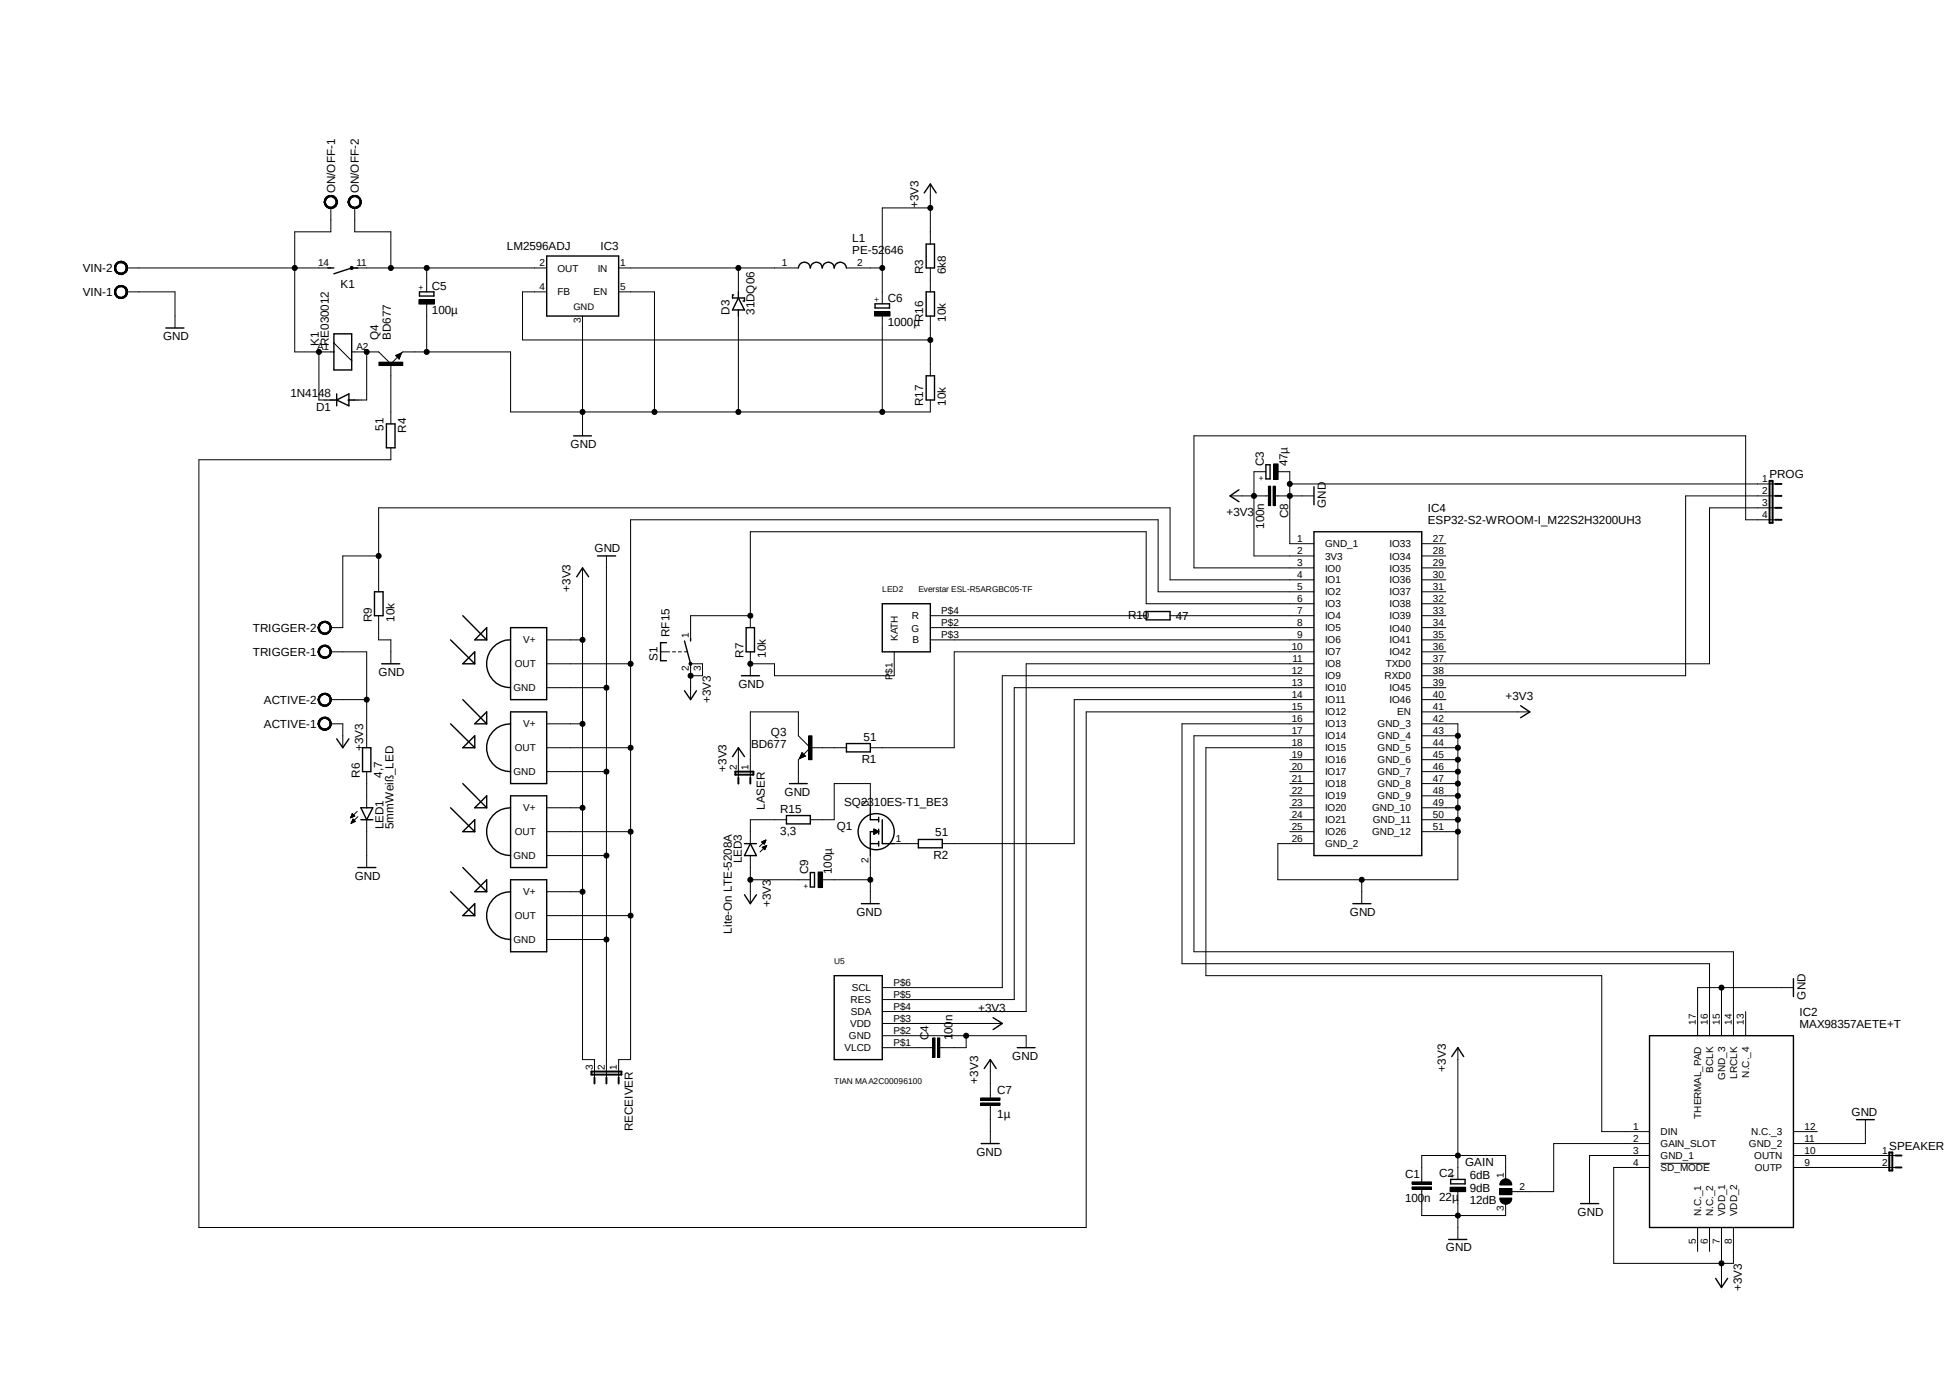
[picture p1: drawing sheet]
<svg xmlns="http://www.w3.org/2000/svg" width="297mm" height="210mm" viewBox="0 0 297 210" stroke-linecap="round" stroke-linejoin="round" font-family="sans-serif">
<defs><g id="words">
<g font-size="1.8">
<text x="51.1" y="29.5" transform="rotate(-90 51.1 29.5)">ON/OFF-1</text>
<text x="54.7" y="29.5" transform="rotate(-90 54.7 29.5)">ON/OFF-2</text>
<text x="140" y="31.7" transform="rotate(-90 140 31.7)">+3V3</text>
<text x="12.6" y="41.4">VIN-2</text>
<text x="77.3" y="38.1">LM2596ADJ</text>
<text x="91.5" y="38.1">IC3</text>
<text x="129.9" y="38.7">PE-52646</text>
<text x="129.9" y="36.9">L1</text>
<text x="140.7" y="41.7" transform="rotate(-90 140.7 41.7)">R3</text>
<text x="144.1" y="41.7" transform="rotate(-90 144.1 41.7)">6k8</text>
<text x="12.6" y="45.1">VIN-1</text>
<text x="51.9" y="43.9">K1</text>
<text x="65.8" y="47.8">100µ</text>
<text x="65.8" y="44.1">C5</text>
<text x="111.2" y="47.9" transform="rotate(-90 111.2 47.9)">D3</text>
<text x="115" y="47.9" transform="rotate(-90 115 47.9)">31DQ06</text>
<text x="135.3" y="45.9">C6</text>
<text x="24.8" y="51.8">GND</text>
<text x="48.6" y="52.7" transform="rotate(-90 48.6 52.7)">K1</text>
<text x="50.1" y="52.7" transform="rotate(-90 50.1 52.7)">RE030012</text>
<text x="57.7" y="51.8" transform="rotate(-90 57.7 51.8)">Q4</text>
<text x="59.6" y="51.8" transform="rotate(-90 59.6 51.8)">BD677</text>
<text x="135.3" y="49.6">1000µ</text>
<text x="140.7" y="49" transform="rotate(-90 140.7 49)">R16</text>
<text x="144.1" y="49" transform="rotate(-90 144.1 49)">10k</text>
<text x="44.3" y="60.5">1N4148</text>
<text x="48.2" y="62.5">D1</text>
<text x="58.4" y="65.6" transform="rotate(-90 58.4 65.6)">51</text>
<text x="61.9" y="65.9" transform="rotate(-90 61.9 65.9)">R4</text>
<text x="140.7" y="61.8" transform="rotate(-90 140.7 61.8)">R17</text>
<text x="144.1" y="61.8" transform="rotate(-90 144.1 61.8)">10k</text>
<text x="87" y="68.2">GND</text>
<text x="192.6" y="71" transform="rotate(-90 192.6 71)">C3</text>
<text x="196.2" y="71" transform="rotate(-90 196.2 71)">47µ</text>
<text x="202.1" y="77.3" transform="rotate(-90 202.1 77.3)">GND</text>
<text x="217.6" y="78">IC4</text>
<text x="269.7" y="72.8">PROG</text>
<text x="186.9" y="78.6">+3V3</text>
<text x="192.7" y="80.5" transform="rotate(-90 192.7 80.5)">100n</text>
<text x="196.3" y="78.9" transform="rotate(-90 196.3 78.9)">C8</text>
<text x="217.6" y="79.8">ESP32-S2-WROOM-I_M22S2H3200UH3</text>
<text x="90.6" y="84.1">GND</text>
<text x="56.6" y="94.7" transform="rotate(-90 56.6 94.7)">R9</text>
<text x="60.1" y="94.7" transform="rotate(-90 60.1 94.7)">10k</text>
<text x="87" y="90.1" transform="rotate(-90 87 90.1)">+3V3</text>
<text x="171.9" y="94.3">R10</text>
<text x="179.2" y="94.5">47</text>
<text x="38.5" y="99.9">TRIGGER-1</text>
<text x="38.5" y="96.2">TRIGGER-2</text>
<text x="100.2" y="100.6" transform="rotate(-90 100.2 100.6)">S1</text>
<text x="102" y="97" transform="rotate(-90 102 97)">RF15</text>
<text x="113.3" y="100.2" transform="rotate(-90 113.3 100.2)">R7</text>
<text x="116.7" y="100.2" transform="rotate(-90 116.7 100.2)">10k</text>
<text x="40.2" y="107.2">ACTIVE-2</text>
<text x="57.7" y="102.9">GND</text>
<text x="108.3" y="107.1" transform="rotate(-90 108.3 107.1)">+3V3</text>
<text x="112.5" y="104.7">GND</text>
<text x="229.4" y="106.6">+3V3</text>
<text x="40.2" y="110.9">ACTIVE-1</text>
<text x="114.5" y="113.9">BD677</text>
<text x="117.5" y="112.1">Q3</text>
<text x="131.6" y="112.8">51</text>
<text x="54.8" y="118.5" transform="rotate(-90 54.8 118.5)">R6</text>
<text x="55.3" y="114.4" transform="rotate(-90 55.3 114.4)">+3V3</text>
<text x="58.3" y="118.5" transform="rotate(-90 58.3 118.5)">4,7</text>
<text x="110.7" y="117.5" transform="rotate(-90 110.7 117.5)">+3V3</text>
<text x="131.3" y="116.2">R1</text>
<text x="116.5" y="123.3" transform="rotate(-90 116.5 123.3)">LASER</text>
<text x="118.9" y="123.7">R15</text>
<text x="119.5" y="121.2">GND</text>
<text x="128.7" y="122.7">SQ2310ES-T1_BE3</text>
<text x="58.5" y="126.3" transform="rotate(-90 58.5 126.3)">LED1</text>
<text x="60" y="126.3" transform="rotate(-90 60 126.3)">5mmWeiß_LED</text>
<text x="113.1" y="131.4" transform="rotate(-90 113.1 131.4)">LED3</text>
<text x="118.9" y="127.2">3,3</text>
<text x="127.5" y="126.4">Q1</text>
<text x="142.2" y="130.9">R2</text>
<text x="142.5" y="127.4">51</text>
<text x="54.1" y="134">GND</text>
<text x="123.1" y="133.1" transform="rotate(-90 123.1 133.1)">C9</text>
<text x="126.8" y="133.1" transform="rotate(-90 126.8 133.1)">100µ</text>
<text x="111.5" y="142.2" transform="rotate(-90 111.5 142.2)">Lite-On LTE-5208A</text>
<text x="117.5" y="138.2" transform="rotate(-90 117.5 138.2)">+3V3</text>
<text x="130.5" y="139.4">GND</text>
<text x="205.7" y="139.4">GND</text>
<text x="149.1" y="154.1">+3V3</text>
<text x="274.2" y="154.7">IC2</text>
<text x="275.1" y="152.2" transform="rotate(-90 275.1 152.2)">GND</text>
<text x="141.5" y="158.5" transform="rotate(-90 141.5 158.5)">C4</text>
<text x="145.2" y="158.5" transform="rotate(-90 145.2 158.5)">100n</text>
<text x="154.3" y="161.4">GND</text>
<text x="274.2" y="156.5">MAX98357AETE+T</text>
<text x="149.1" y="165" transform="rotate(-90 149.1 165)">+3V3</text>
<text x="152" y="166.6">C7</text>
<text x="220.3" y="163.2" transform="rotate(-90 220.3 163.2)">+3V3</text>
<text x="96.4" y="172.3" transform="rotate(-90 96.4 172.3)">RECEIVER</text>
<text x="152" y="170.2">1µ</text>
<text x="282.2" y="170">GND</text>
<text x="148.8" y="176">GND</text>
<text x="214.1" y="179.4">C1</text>
<text x="219.3" y="179.3">C2</text>
<text x="223.3" y="177.5">GAIN</text>
<text x="224" y="179.6">6dB</text>
<text x="287.9" y="175.1">SPEAKER</text>
<text x="214.1" y="183">100n</text>
<text x="219.3" y="183">22µ</text>
<text x="224" y="183.3">12dB</text>
<text x="224" y="181.5">9dB</text>
<text x="240.4" y="185.1">GND</text>
<text x="220.3" y="190.6">GND</text>
<text x="265.4" y="196.6" transform="rotate(-90 265.4 196.6)">+3V3</text>
</g>
<g font-size="1.5">
<text x="48.5" y="40.6">14</text>
<text x="54.3" y="40.6">11</text>
<text x="82.2" y="40.6">2</text>
<text x="85" y="41.4">OUT</text>
<text x="91.1" y="41.4">IN</text>
<text x="94.5" y="40.6">1</text>
<text x="119.1" y="40.6">1</text>
<text x="130.6" y="40.6">2</text>
<text x="82.2" y="44.2">4</text>
<text x="85" y="45">FB</text>
<text x="90.5" y="45">EN</text>
<text x="94.5" y="44.2">5</text>
<text x="48.3" y="53.3">A1</text>
<text x="54.3" y="53.3">A2</text>
<text x="88.5" y="49.2" transform="rotate(-90 88.5 49.2)">3</text>
<text x="268.6" y="73.4">1</text>
<text x="268.6" y="75.3">2</text>
<text x="268.6" y="77.1">3</text>
<text x="197.7" y="82.5">1</text>
<text x="201.9" y="83.4">GND_1</text>
<text x="211.8" y="83.4">IO33</text>
<text x="218.4" y="82.5">27</text>
<text x="268.6" y="78.9">4</text>
<text x="197.7" y="84.4">2</text>
<text x="197.7" y="86.2">3</text>
<text x="197.7" y="88.1">4</text>
<text x="197.7" y="89.9">5</text>
<text x="201.9" y="85.2">3V3</text>
<text x="201.9" y="87">IO0</text>
<text x="201.9" y="88.9">IO1</text>
<text x="211.8" y="85.2">IO34</text>
<text x="211.8" y="87">IO35</text>
<text x="211.8" y="88.9">IO36</text>
<text x="218.4" y="84.4">28</text>
<text x="218.4" y="86.2">29</text>
<text x="218.4" y="88.1">30</text>
<text x="218.4" y="89.9">31</text>
<text x="139" y="94.3">R</text>
<text x="143.4" y="93.5">P$4</text>
<text x="143.4" y="95.3">P$2</text>
<text x="197.7" y="91.7">6</text>
<text x="197.7" y="93.5">7</text>
<text x="197.7" y="95.3">8</text>
<text x="201.9" y="90.7">IO2</text>
<text x="201.9" y="92.5">IO3</text>
<text x="201.9" y="94.3">IO4</text>
<text x="211.8" y="90.7">IO37</text>
<text x="211.8" y="92.5">IO38</text>
<text x="211.8" y="94.3">IO39</text>
<text x="218.4" y="91.7">32</text>
<text x="218.4" y="93.5">33</text>
<text x="218.4" y="95.3">34</text>
<text x="78.4" y="101.6">OUT</text>
<text x="79.7" y="98">V+</text>
<text x="105" y="97.2" transform="rotate(-90 105 97.2)">1</text>
<text x="136.8" y="97.6" transform="rotate(-90 136.8 97.6)">KATH</text>
<text x="138.9" y="96.2">G</text>
<text x="139.1" y="98">B</text>
<text x="143.4" y="97.2">P$3</text>
<text x="196.8" y="99">10</text>
<text x="197" y="100.8">11</text>
<text x="197.7" y="97.2">9</text>
<text x="201.9" y="96.1">IO5</text>
<text x="201.9" y="98">IO6</text>
<text x="201.9" y="99.8">IO7</text>
<text x="201.9" y="101.6">IO8</text>
<text x="211.2" y="101.6">TXD0</text>
<text x="211.8" y="96.2">IO40</text>
<text x="211.8" y="98">IO41</text>
<text x="211.8" y="99.8">IO42</text>
<text x="218.4" y="97.2">35</text>
<text x="218.4" y="99">36</text>
<text x="218.4" y="100.8">37</text>
<text x="78.2" y="105.3">GND</text>
<text x="105" y="102.2" transform="rotate(-90 105 102.2)">2</text>
<text x="106.8" y="102.2" transform="rotate(-90 106.8 102.2)">3</text>
<text x="136" y="103.6" transform="rotate(-90 136 103.6)">P$1</text>
<text x="196.8" y="102.7">12</text>
<text x="196.8" y="104.5">13</text>
<text x="196.8" y="106.3">14</text>
<text x="201.9" y="103.5">IO9</text>
<text x="201.9" y="105.3">IO10</text>
<text x="201.9" y="107.1">IO11</text>
<text x="211" y="103.5">RXD0</text>
<text x="211.8" y="105.3">IO45</text>
<text x="211.8" y="107.1">IO46</text>
<text x="218.4" y="102.7">38</text>
<text x="218.4" y="104.5">39</text>
<text x="218.4" y="106.3">40</text>
<text x="79.7" y="110.8">V+</text>
<text x="196.8" y="108.1">15</text>
<text x="196.8" y="110">16</text>
<text x="196.8" y="111.8">17</text>
<text x="196.8" y="113.6">18</text>
<text x="201.9" y="108.9">IO12</text>
<text x="201.9" y="110.8">IO13</text>
<text x="201.9" y="112.6">IO14</text>
<text x="209.9" y="110.8">GND_3</text>
<text x="209.9" y="112.6">GND_4</text>
<text x="212.9" y="109">EN</text>
<text x="218.4" y="108.1">41</text>
<text x="218.4" y="110">42</text>
<text x="218.4" y="111.8">43</text>
<text x="218.4" y="113.6">44</text>
<text x="78.2" y="118.1">GND</text>
<text x="78.4" y="114.4">OUT</text>
<text x="112.3" y="117.3" transform="rotate(-90 112.3 117.3)">2</text>
<text x="114.1" y="117.3" transform="rotate(-90 114.1 117.3)">1</text>
<text x="196.8" y="115.4">19</text>
<text x="196.8" y="117.3">20</text>
<text x="196.8" y="119.1">21</text>
<text x="201.9" y="114.4">IO15</text>
<text x="201.9" y="116.2">IO16</text>
<text x="201.9" y="118.1">IO17</text>
<text x="201.9" y="119.9">IO18</text>
<text x="209.9" y="114.4">GND_5</text>
<text x="209.9" y="116.2">GND_6</text>
<text x="209.9" y="118.1">GND_7</text>
<text x="209.9" y="119.9">GND_8</text>
<text x="218.4" y="115.4">45</text>
<text x="218.4" y="117.3">46</text>
<text x="218.4" y="119.1">47</text>
<text x="79.7" y="123.6">V+</text>
<text x="132.4" y="122.8" transform="rotate(-90 132.4 122.8)">3</text>
<text x="196.8" y="120.9">22</text>
<text x="196.8" y="122.8">23</text>
<text x="196.8" y="124.6">24</text>
<text x="201.9" y="121.8">IO19</text>
<text x="201.9" y="123.6">IO20</text>
<text x="201.9" y="125.4">IO21</text>
<text x="209.1" y="123.6">GND_10</text>
<text x="209.2" y="125.4">GND_11</text>
<text x="209.9" y="121.8">GND_9</text>
<text x="218.4" y="120.9">48</text>
<text x="218.4" y="122.8">49</text>
<text x="218.4" y="124.6">50</text>
<text x="78.2" y="130.9">GND</text>
<text x="78.4" y="127.2">OUT</text>
<text x="132.4" y="131.4" transform="rotate(-90 132.4 131.4)">2</text>
<text x="136.5" y="128.2">1</text>
<text x="196.8" y="126.4">25</text>
<text x="196.8" y="128.2">26</text>
<text x="201.9" y="127.2">IO26</text>
<text x="201.9" y="129">GND_2</text>
<text x="209.1" y="127.2">GND_12</text>
<text x="218.4" y="126.4">51</text>
<text x="79.7" y="136.4">V+</text>
<text x="78.2" y="143.6">GND</text>
<text x="78.4" y="140">OUT</text>
<text x="129.6" y="152.8">RES</text>
<text x="129.7" y="154.6">SDA</text>
<text x="129.8" y="151">SCL</text>
<text x="136.1" y="155.6">P$3</text>
<text x="136.1" y="153.8">P$4</text>
<text x="136.1" y="152">P$5</text>
<text x="136.1" y="150.2">P$6</text>
<text x="128.7" y="160.1">VLCD</text>
<text x="129.4" y="158.3">GND</text>
<text x="129.5" y="156.5">VDD</text>
<text x="136.1" y="159.3">P$1</text>
<text x="136.1" y="157.5">P$2</text>
<text x="258.4" y="156" transform="rotate(-90 258.4 156)">17</text>
<text x="260.3" y="156" transform="rotate(-90 260.3 156)">16</text>
<text x="262.1" y="156" transform="rotate(-90 262.1 156)">15</text>
<text x="263.9" y="156" transform="rotate(-90 263.9 156)">14</text>
<text x="265.8" y="156" transform="rotate(-90 265.8 156)">13</text>
<text x="90.3" y="162.9" transform="rotate(-90 90.3 162.9)">3</text>
<text x="92.2" y="162.9" transform="rotate(-90 92.2 162.9)">2</text>
<text x="94" y="162.9" transform="rotate(-90 94 162.9)">1</text>
<text x="261.1" y="163.4" transform="rotate(-90 261.1 163.4)">BCLK</text>
<text x="262.9" y="164.5" transform="rotate(-90 262.9 164.5)">GND_3</text>
<text x="264.7" y="164.3" transform="rotate(-90 264.7 164.3)">LRCLK</text>
<text x="266.6" y="164.1" transform="rotate(-90 266.6 164.1)">N.C._4</text>
<text x="248.9" y="172.1">1</text>
<text x="248.9" y="173.9">2</text>
<text x="253.1" y="172.9">DIN</text>
<text x="259.2" y="170.3" transform="rotate(-90 259.2 170.3)">THERMAL_PAD</text>
<text x="266.9" y="172.9">N.C._3</text>
<text x="275" y="172.1">12</text>
<text x="275" y="173.9">11</text>
<text x="229.2" y="179.4" transform="rotate(-90 229.2 179.4)">1</text>
<text x="248.9" y="175.7">3</text>
<text x="248.9" y="177.5">4</text>
<text x="253.1" y="174.7">GAIN_SLOT</text>
<text x="253.1" y="176.5">GND_1</text>
<text x="253.1" y="178.4">SD_MODE</text>
<text x="266.5" y="174.7">GND_2</text>
<text x="267.3" y="176.5">OUTN</text>
<text x="267.4" y="178.4">OUTP</text>
<text x="275" y="175.7">10</text>
<text x="275" y="177.5">9</text>
<text x="286.8" y="175.7">1</text>
<text x="286.8" y="177.5">2</text>
<text x="229.2" y="184.4" transform="rotate(-90 229.2 184.4)">3</text>
<text x="231.6" y="181.2">2</text>
<text x="259.2" y="185.2" transform="rotate(-90 259.2 185.2)">N.C._1</text>
<text x="261.1" y="185.2" transform="rotate(-90 261.1 185.2)">N.C._2</text>
<text x="262.9" y="185.2" transform="rotate(-90 262.9 185.2)">VDD_1</text>
<text x="264.7" y="185.2" transform="rotate(-90 264.7 185.2)">VDD_2</text>
<text x="258.4" y="189.5" transform="rotate(-90 258.4 189.5)">5</text>
<text x="260.3" y="189.5" transform="rotate(-90 260.3 189.5)">6</text>
<text x="262.1" y="189.5" transform="rotate(-90 262.1 189.5)">7</text>
<text x="263.9" y="189.5" transform="rotate(-90 263.9 189.5)">8</text>
</g>
<text font-size="1.4" x="87.4" y="47.2">GND</text>
<g font-size="1.3">
<text x="64.6" y="44.2" transform="rotate(-90 64.6 44.2)">+</text>
<text x="134" y="46" transform="rotate(-90 134 46)">+</text>
<text x="191.9" y="73.2">+</text>
<text x="134.5" y="90.1">LED2</text>
<text x="140" y="90.1">Everstar ESL-R5ARGBC05-TF</text>
<text x="122.4" y="135.3">+</text>
<text x="127.1" y="146.8">U5</text>
<text x="127.1" y="165">TIAN MA A2C00096100</text>
<text x="221.7" y="179.4" transform="rotate(-90 221.7 179.4)">+</text>
</g>
<g font-size=".4">
<text x="49.3" y="61.1">SpiceOrder 2</text>
<text x="52.9" y="61.1">SpiceOrder 1</text>
</g>
</g></defs>
<path d="M12 20.5l285.1 177.3M297.1 20.5l-285.1 177.3" fill="none" stroke="#fff" stroke-width=".15"/>
<g fill="none" stroke="#000" stroke-width=".15">
<path d="M49.7 30a1.01 1.01 0 0 1 1.6 .3 1.01 1.01 0 0 1-.6 1.4 1.01 1.01 0 0 1-1.3-.9h.2a.83 .83 0 0 1 1-.9 .83 .83 0 0 1 .4 1.3 .83 .83 0 0 1-1.3-.1l-.1-.3h-.2l.1-.4zM50.4 31.7v3.6h-5.5v18.3h6M53.4 30a1.01 1.01 0 0 1 1.5 .3 1.01 1.01 0 0 1-.6 1.4 1.01 1.01 0 0 1-1.3-.9h.3a.82 .82 0 0 1 1.1-.7 .82 .82 0 0 1 .2 1.3 .82 .82 0 0 1-1.3-.3v-.3h-.3l.1-.4zM54.1 31.7v3.6h5.5v5.5M141.8 31.7h-7.3v14.6M141.8 28v9.2M17.8 43.7a1 1 0 0 1 1.5 .3 1 1 0 0 1-.6 1.5 1 1 0 0 1-1.3-1.1h.2a.81 .81 0 0 1 1.1-.7 .81 .81 0 0 1 .3 1.3 .81 .81 0 0 1-1.3-.2l-.1-.4h-.2l.1-.3zM17.8 40a1.01 1.01 0 0 1 1.5 .3 1.01 1.01 0 0 1-.6 1.5 1.01 1.01 0 0 1-1.3-1h.2a.81 .81 0 0 1 1.1-.8 .81 .81 0 0 1 .3 1.3 .81 .81 0 0 1-1.3-.2l-.1-.3h-.2l.1-.4zM19.3 40.8h31.1M19.3 44.4h7.4v5.6M48.6 53.6v7.3h1.8M50.9 52.2l2.7 2.7"/>
<path d="M53.6 53.6h4.1l1.9 1.8M54.1 40.8h29.2M55.9 53.6v7.3h-1.8M57.7 55.2h3.7v.5h-3.7zM59.6 55.4v9.2M60.3 54.1l.9-.3-.4 .9zM60.7 54.2l-1.1 1.2M61.2 53.8l.2-.2h16.4v9.1h64v-1.8M61.2 53.8h-.1M63.8 45.6h2.4v.7h-2.4zM65 40.8v3.6M65 46.3v7.3"/>
<path d="M83.3 44.4h-3.7v7.4h62.2M88.8 48.1v18.3M94.3 40.8h27.4M94.3 44.4h5.4v18.3M112.5 40.8v3.6M112.5 48.1v14.6M129 40.8h5.5M133.3 47.5h2.3v.6h-2.3zM134.5 48.1v14.6M141.8 40.8v3.6M141.8 48.1v9.1M59.6 68.2v1.8h-29.3v116.9h135.2v-78.5h34.7"/>
<path d="M187.5 75.5h5.8M192.9 71.8h-1.8v12.9h9.1M193.3 74h.3v3h-.3zM194 74h.4v3h-.4zM194.1 70.7h.7v2.3h-.7zM194.4 75.5h5.8M194.7 71.8h1.9v11h3.6M196.6 73.7h74M270.6 75.5h-13.7v27.4h-40.2M270.6 77.3h-10.1v23.8h-43.8M270.6 79.2h-4.6v-12.8h-84.1v20.1h18.3M48.8 98.5a1.01 1.01 0 0 1 1.6 .3 1.01 1.01 0 0 1-.7 1.4 1.01 1.01 0 0 1-1.2-.9h.2a.83 .83 0 0 1 1-.8 .83 .83 0 0 1 .5 1.2 .83 .83 0 0 1-1.3 .2l-.2-.3v-.3h-.2l.1-.5z"/>
<path d="M48.8 94.9a1 1 0 0 1 1.6 .3 1 1 0 0 1-.7 1.4 1 1 0 0 1-1.2-1h.2a.82 .82 0 0 1 1.2-.7 .82 .82 0 0 1 .1 1.4 .82 .82 0 0 1-1.3-.4v-.3h-.2l.1-.4zM50.4 99.3h5.5v14.6M57.7 93.8v3.7h1.9v3.6M57.7 84.7h-5.5v10.9h-1.8M83.3 97.5h5.5M88.8 86.5v74.9h1.8v2.7M92.4 84.7v79.4M100.7 99.3h1.3M102.5 99.3h.5M103.4 99.3h.4M104.3 99.3h.5M114.3 93.8h-9.1v3.7"/>
<path d="M114.3 99.3v3.6M136.3 99.3v3.6h-18.3v-1.8h-3.7M141.8 97.5h58.4M141.8 93.8h32.9M141.8 95.6h58.4M178.3 93.8h21.9M200.2 99.3h-54.8v14.6h-12.8M200.2 88.3h-21.9v-11h-120.6v12.8M200.2 90.1h-23.7v-10.9h-80.4v82.2h-1.8v2.7M200.2 91.9h-25.5v-10.9h-60.4v14.6M216.7 97.5h3.6M216.7 93.8h3.6"/>
<path d="M216.7 82.8h3.6M216.7 84.7h3.6M216.7 86.5h3.6M216.7 88.3h3.6M216.7 90.1h3.6M216.7 91.9h3.6M216.7 95.6h3.6M216.7 99.3h3.6M48.8 109.5a1.01 1.01 0 0 1 1.6 .3 1.01 1.01 0 0 1-.7 1.4 1.01 1.01 0 0 1-1.2-1h.2a.83 .83 0 0 1 1-.8 .83 .83 0 0 1 .5 1.2 .83 .83 0 0 1-1.3 .2l-.2-.2v-.4h-.2l.1-.4zM48.8 105.8a1 1 0 0 1 1.6 .3 1 1 0 0 1-.7 1.5 1 1 0 0 1-1.2-1h.2a.82 .82 0 0 1 1.2-.7 .82 .82 0 0 1 .1 1.3 .82 .82 0 0 1-1.3-.3v-.3h-.2l.1-.4zM50.4 110.2h1.8v3.7M50.4 106.6h5.5"/>
<path d="M55.9 117.5v5.5M83.3 104.7h9.1M83.3 101.1h12.8M83.3 117.5h9.1M83.3 113.9h12.8M83.3 110.2h5.5M105.2 102.9h1.9v-1.8h-1.9v5.5M112.5 113.9v4.5M121.9 115.4l-.2 .3v3.6M122.2 114.6l.6 .5-1 .4zM123.2 112.1h.5v3.6h-.5zM123.5 113.9l-1.8-1.8v-3.7h-7.4v10"/>
<path d="M123.5 113.9h5.5M123.5 113.9l-1.2 1.2M196.6 117.5h3.6M196.6 115.7h3.6M196.6 119.3h3.6M200.2 104.7h-45.6v47.5h-20.1M200.2 101.1h-43.8v53h-21.9M200.2 113.9h-16.4v34.7h60.3v23.7h7.3M200.2 110.2h-20.1v36.6h80.4v10.9M200.2 102.9h-47.5v47.5h-18.2M200.2 106.6h-36.5v21.9h-20.1M200.2 112.1h-18.3v32.8h82.3v12.8"/>
<path d="M216.7 104.7h3.6M216.7 117.5h5.5M216.7 113.9h5.5M216.7 110.2h5.5v23.8h-27.5v-5.5h5.5M216.7 106.6h3.6M216.7 108.4h16.4M216.7 112.1h5.5M216.7 115.7h5.5M216.7 119.3h5.5M53.4 124.5h.1M53.5 124.5h.1M53.5 124.4h.2"/>
<path d="M53.5 124.4h.3M53.5 124.3h.5M53.5 125.3h.1M53.6 124.2h.5M53.6 124.2h.4M53.6 125.3h.1M53.6 125.3h.2M53.6 124.2h.3M53.6 125.2h.3M53.6 124.1h.3M53.6 124h.2M53.6 125.1h.5"/>
<path d="M53.7 123.9l.4 .4-.7 .2zM53.7 124h.1M53.7 125.1h.4M53.7 125h.3M53.7 124.9h.3M53.7 124.9h.2M53.8 124.8h.1M53.8 124.8l-.3 .6M53.8 124.8l.3 .3M54.1 125.1l-.6 .3M54.4 123.6l-1 .9M54.5 124.4l-1 1"/>
<path d="M55.9 124.8v7.3M83.3 130.3h9.1M83.3 126.7h12.8M83.3 123h5.5M83.3 139.4h12.8M83.3 135.8h5.5M114.3 130.3v7.3M114.3 134h9.2M116.1 128.2h.5M116.2 129h.5M116.2 128.3h.4M116.2 128.1h.4"/>
<path d="M116.2 129.1h.5M116.2 128.4h.3M116.3 129.2h.4M116.3 129.2h.3M116.3 129h.4M116.3 128.4h.2M116.3 128.1h.4M116.4 128.5h.1M116.4 129.2h.2M116.5 129.3h.1M116.5 128.9h.3M116.5 128.1h.2"/>
<path d="M116.5 129.4h.1M116.6 128.9h.2M116.6 128h.1M116.7 127.9l-1 1M116.7 128.8h.1M116.7 127.9l-.2 .7-.4-.4M116.7 127.9l-.6 .3M116.8 128.8l-1 1M116.8 128.8l-.3 .6-.3-.4M116.8 128.8l-.6 .2M119.8 124.8h-5.5v3.7M124.7 132.8h.6v2.4h-.6z"/>
<path d="M125.3 134h7.3M132.6 123v-3.7h-5.5v5.5h-3.6M132.6 130.3v7.3M136.3 128.5h3.7M196.6 126.7h3.6M196.6 123h3.6M196.6 121.2h3.6M196.6 124.8h3.6M207.5 134v3.6M216.7 126.7h5.5M216.7 123h5.5M216.7 121.2h5.5"/>
<path d="M216.7 124.8h5.5M83.3 143.1h9.1M134.5 157.7h21.9v1.9M134.5 155.9h18.2M134.5 159.6h7.6M142.2 158.1h.3v2.9h-.3zM142.9 158.1h.3v2.9h-.3zM147.2 157.7v1.9h-4M222.2 159.6v20M262.3 150.4v7.3M266 154.1v3.6M273.3 150.4h-14.6v7.3"/>
<path d="M149.4 168h3v.3h-3zM149.4 167.2h3v.4h-3zM150.9 161.4v5.8M150.9 168.3v5.9M228.7 180a.91 .91 0 0 1 1-.4 .91 .91 0 0 1 .7 .9h-1.8zM229.4 179.6v-3.6h-12.7v4M251.4 174.2h-14.6v7.3h-6.4M251.4 176h-9.2v7.3M251.4 177.8h-5.5v14.6h18.3v-5.5M253.1 177.2h7.5M273.3 172.3h3.6M273.3 176h15.5"/>
<path d="M273.3 177.8h15.5M284.3 170.5v3.7h-11M215.2 180.8h2.9v.3h-2.9zM215.2 180h2.9v.3h-2.9zM216.7 181.1v4h12.7v-1.8M221 180.8h2.4v.7h-2.4zM222.2 181.5v7.3M228.5 181h1.9v.9h-1.9zM228.6 181h1.8v.9h-1.8zM228.6 182.5h1.8a.91 .91 0 0 1-.9 .9 .91 .91 0 0 1-.9-.9zM258.7 186.9v3.7M260.5 186.9v3.7"/>
<path d="M262.3 186.9v9.2"/>
<circle cx="141.8" cy="31.7" r=".38"/>
<circle cx="44.9" cy="40.8" r=".38"/>
<circle cx="48.6" cy="53.6" r=".38"/>
<circle cx="53.6" cy="40.8" r=".24"/>
<circle cx="55.9" cy="53.6" r=".38"/>
<circle cx="59.6" cy="40.8" r=".38"/>
<circle cx="65" cy="40.8" r=".38"/>
<circle cx="65" cy="53.6" r=".38"/>
<circle cx="112.5" cy="40.8" r=".38"/>
<circle cx="134.5" cy="40.8" r=".38"/>
<circle cx="141.8" cy="51.8" r=".38"/>
<circle cx="88.8" cy="62.7" r=".38"/>
<circle cx="99.7" cy="62.7" r=".38"/>
<circle cx="112.5" cy="62.7" r=".38"/>
<circle cx="134.5" cy="62.7" r=".38"/>
<circle cx="191.1" cy="75.5" r=".38"/>
<circle cx="196.6" cy="75.5" r=".38"/>
<circle cx="196.6" cy="73.7" r=".38"/>
<circle cx="57.7" cy="84.7" r=".38"/>
<circle cx="88.8" cy="97.5" r=".38"/>
<circle cx="114.3" cy="93.8" r=".38"/>
<circle cx="55.9" cy="106.6" r=".38"/>
<circle cx="88.8" cy="110.2" r=".38"/>
<circle cx="92.4" cy="117.5" r=".38"/>
<circle cx="92.4" cy="104.7" r=".38"/>
<circle cx="96.1" cy="101.1" r=".38"/>
<circle cx="96.1" cy="113.9" r=".38"/>
<circle cx="105.2" cy="101.1" r=".24"/>
<circle cx="105.2" cy="102.9" r=".38"/>
<circle cx="114.3" cy="101.1" r=".38"/>
<circle cx="222.2" cy="117.5" r=".38"/>
<circle cx="222.2" cy="112.1" r=".38"/>
<circle cx="222.2" cy="115.7" r=".38"/>
<circle cx="222.2" cy="119.3" r=".38"/>
<circle cx="222.2" cy="113.9" r=".38"/>
<circle cx="88.8" cy="123" r=".38"/>
<circle cx="88.8" cy="135.8" r=".38"/>
<circle cx="92.4" cy="130.3" r=".38"/>
<circle cx="96.1" cy="139.4" r=".38"/>
<circle cx="96.1" cy="126.7" r=".38"/>
<circle cx="114.3" cy="134" r=".38"/>
<circle cx="132.6" cy="134" r=".38"/>
<circle cx="207.5" cy="134" r=".38"/>
<circle cx="222.2" cy="124.8" r=".38"/>
<circle cx="222.2" cy="121.2" r=".38"/>
<circle cx="222.2" cy="126.7" r=".38"/>
<circle cx="222.2" cy="123" r=".38"/>
<circle cx="92.4" cy="143.1" r=".38"/>
<circle cx="147.2" cy="157.7" r=".38"/>
<circle cx="262.3" cy="150.4" r=".38"/>
<circle cx="222.2" cy="176" r=".38"/>
<circle cx="222.2" cy="185.1" r=".38"/>
<circle cx="262.3" cy="192.4" r=".38"/>
</g>
<g fill="none" stroke="#000" stroke-width=".21">
<path d="M83.3 39h11v9.1h-11zM140.8 29.4l1-1.4 .9 1.4M141.1 37.2h1.3v3.6h-1.3zM25.3 50h2.7M50 40.8h.9M50.9 50.8h2.7v5.5h-2.7zM51.3 60v1.8M54.5 40.8h-.9l-2.7 .9M60.5 54.1l.6-.3-.3 .7zM60.6 54.1l.2 .2M61.1 53.8l-.4 .4M63.9 44.4h2.2v.7h-2.2z"/>
<path d="M111.8 44.9h-.2v.5h1.9v.4h-.3M112.5 45.4l1 1.8h-1.9zM112.5 44.4v1M112.5 47.2v.9M121.7 40.8a.91 .91 0 0 1 .9-.9 .91 .91 0 0 1 .9 .9 .91 .91 0 0 1 .9-.9 .91 .91 0 0 1 .9 .9 .91 .91 0 0 1 .9-.9 .91 .91 0 0 1 .9 .9 .93 .93 0 0 1 1-.9 .93 .93 0 0 1 .9 .9M133.3 46.3h2.3v.6h-2.3zM141.1 44.4h1.3v3.7h-1.3zM141.1 57.2h1.3v3.7h-1.3zM50.4 60.9h.9M51.3 60.9l1.9-.9v1.8zM53.2 60.9h.9M58.9 64.6h1.3v3.6h-1.3z"/>
<path d="M87.4 66.4h2.7M188.8 74.6l-1.3 .9 1.3 .9M192.9 70.8h.6v2.1h-.6zM200.2 74.1v2.8M57.1 90.1h1.3v3.7h-1.3zM68.7 97.5l3.6 3.6M70.5 93.8l3.7 3.7M74.2 95.6v1.9h-1.9zM77.8 95.6h5.5v11h-5.5zM77.8 97.5a3.6 3.6 0 0 0-3.7 3.6 3.6 3.6 0 0 0 3.7 3.6M87.9 87.8l.9-1.3 .9 1.3M91.1 84.7h2.7"/>
<path d="M101.6 97.9h-.9v2.7h.9M104.3 97.6l.9 3.5M105.2 97.2v.4M113.7 95.6h1.3v3.7h-1.3zM134.5 91.9h7.3v7.4h-7.3zM174.7 93.1h3.6v1.3h-3.6zM200.2 81h16.5v49.3h-16.5zM51.3 112.5l.9 1.4 1-1.4M55.2 113.9h1.3v3.6h-1.3zM58.2 101.1h2.7M68.7 110.2l3.6 3.7M70.5 101.1l1.8-1.8v1.8z"/>
<path d="M70.5 106.6l3.7 3.6M70.5 119.3l3.7 3.7M72.3 112.1v1.8h-1.8zM72.3 110.2l1.9-1.8v1.8zM77.8 108.4h5.5v10.9h-5.5zM77.8 110.2a3.6 3.6 0 0 0-3.7 3.7 3.6 3.6 0 0 0 3.7 3.6M104.3 105.2l.9 1.4 .9-1.4M111.6 115.2l.9-1.3 1 1.3M113 102.9h2.7M120.3 119.3h2.7M122.2 114.8l.4 .3-.7 .3zM122.2 115l.2 .1"/>
<path d="M122.3 115.1l-.4 .3M129 113.2h3.6v1.3h-3.6zM231.7 107.5l1.4 .9-1.4 .9M54.5 132.1h2.8M55 123h1.8l-.9 1.8zM55 124.8h1.8M68.7 123l3.6 3.7M68.7 135.8l3.6 3.6M70.5 132.1l3.7 3.7M72.3 124.8v1.9h-1.8zM72.3 137.6v1.8h-1.8zM72.3 123l1.9-1.8v1.8z"/>
<path d="M74.2 134v1.8h-1.9zM77.8 121.2h5.5v10.9h-5.5zM77.8 134h5.5v10.9h-5.5zM77.8 123a3.6 3.6 0 0 0-3.7 3.7 3.6 3.6 0 0 0 3.7 3.6M77.8 135.8a3.6 3.6 0 0 0-3.7 3.6 3.6 3.6 0 0 0 3.7 3.7M113.5 136.3l.8 1.3 1-1.3M113.5 128.5h1.8M114.3 128.5l1 1.8h-1.8zM119.8 124.2h3.7v1.3h-3.7zM123.5 132.9h.6v2.2h-.6zM131.3 137.6h2.7M132.6 123v1.8h1.3"/>
<path d="M132.6 128.5h1.3M133.2 126.3l.7 .4-.7 .3zM133.2 127h.1M133.2 126.9h.3M133.2 126.7h.5M133.2 126.6h.6M133.2 126.5h.4M133.2 126.4h.1M133.9 126.7h-1.3v3.6M133.9 124.5v.7M133.9 126.3v.7M133.9 128.1v.8"/>
<path d="M134.5 124.8v3.7h1.8M140 127.8h3.6v1.3h-3.6zM206.2 137.6h2.7M127.1 148.6h7.4v12.8h-7.4zM151.3 155l1.4 .9-1.4 .9M155 159.6h2.7M251.4 157.7h21.9v29.2h-21.9zM273.3 149.1v2.7M149.5 174.2h2.8M150 162.7l.9-1.3 .9 1.3M221.1 179.6h2.2v.7h-2.2zM221.2 160.9l1-1.3 .9 1.3"/>
<path d="M282.9 170.5h2.7M220.8 188.8h2.7M240.9 183.3h2.7M261.5 194.7l.8 1.4 1-1.4"/>
<circle cx="133.5" cy="126.7" r="2.75"/>
</g>
<g fill="#000">
<path d="M49.7 30a1.01 1.01 0 0 1 1.6 .3 1.01 1.01 0 0 1-.6 1.4 1.01 1.01 0 0 1-1.3-.9h.2a.83 .83 0 0 1 1-.9 .83 .83 0 0 1 .4 1.3 .83 .83 0 0 1-1.3-.1l-.1-.3h-.2l.1-.4z" fill-rule="evenodd"/>
<path d="M49.7 30a1.01 1.01 0 0 1 1.6 .3 1.01 1.01 0 0 1-.6 1.4 1.01 1.01 0 0 1-1.3-.9h.2a.83 .83 0 0 1 1-.9 .83 .83 0 0 1 .4 1.3 .83 .83 0 0 1-1.3-.1l-.1-.3h-.2l.1-.4z" fill-rule="evenodd"/>
<path d="M49.7 30a1.01 1.01 0 0 1 1.6 .3 1.01 1.01 0 0 1-.6 1.4 1.01 1.01 0 0 1-1.3-.9h.2a.83 .83 0 0 1 1-.9 .83 .83 0 0 1 .4 1.3 .83 .83 0 0 1-1.3-.1l-.1-.3h-.2l.1-.4z" fill-rule="evenodd"/>
<path d="M53.4 30a1.01 1.01 0 0 1 1.5 .3 1.01 1.01 0 0 1-.6 1.4 1.01 1.01 0 0 1-1.3-.9h.3a.82 .82 0 0 1 1.1-.7 .82 .82 0 0 1 .2 1.3 .82 .82 0 0 1-1.3-.3v-.3h-.3l.1-.4z" fill-rule="evenodd"/>
<path d="M53.4 30a1.01 1.01 0 0 1 1.5 .3 1.01 1.01 0 0 1-.6 1.4 1.01 1.01 0 0 1-1.3-.9h.3a.82 .82 0 0 1 1.1-.7 .82 .82 0 0 1 .2 1.3 .82 .82 0 0 1-1.3-.3v-.3h-.3l.1-.4z" fill-rule="evenodd"/>
<path d="M53.4 30a1.01 1.01 0 0 1 1.5 .3 1.01 1.01 0 0 1-.6 1.4 1.01 1.01 0 0 1-1.3-.9h.3a.82 .82 0 0 1 1.1-.7 .82 .82 0 0 1 .2 1.3 .82 .82 0 0 1-1.3-.3v-.3h-.3l.1-.4z" fill-rule="evenodd"/>
<path d="M17.8 43.7a1 1 0 0 1 1.5 .3 1 1 0 0 1-.6 1.5 1 1 0 0 1-1.3-1.1h.2a.81 .81 0 0 1 1.1-.7 .81 .81 0 0 1 .3 1.3 .81 .81 0 0 1-1.3-.2l-.1-.4h-.2l.1-.3z" fill-rule="evenodd"/>
<path d="M17.8 43.7a1 1 0 0 1 1.5 .3 1 1 0 0 1-.6 1.5 1 1 0 0 1-1.3-1.1h.2a.81 .81 0 0 1 1.1-.7 .81 .81 0 0 1 .3 1.3 .81 .81 0 0 1-1.3-.2l-.1-.4h-.2l.1-.3z" fill-rule="evenodd"/>
<path d="M17.8 43.7a1 1 0 0 1 1.5 .3 1 1 0 0 1-.6 1.5 1 1 0 0 1-1.3-1.1h.2a.81 .81 0 0 1 1.1-.7 .81 .81 0 0 1 .3 1.3 .81 .81 0 0 1-1.3-.2l-.1-.4h-.2l.1-.3z" fill-rule="evenodd"/>
<path d="M17.8 40a1.01 1.01 0 0 1 1.5 .3 1.01 1.01 0 0 1-.6 1.5 1.01 1.01 0 0 1-1.3-1h.2a.81 .81 0 0 1 1.1-.8 .81 .81 0 0 1 .3 1.3 .81 .81 0 0 1-1.3-.2l-.1-.3h-.2l.1-.4z" fill-rule="evenodd"/>
<path d="M17.8 40a1.01 1.01 0 0 1 1.5 .3 1.01 1.01 0 0 1-.6 1.5 1.01 1.01 0 0 1-1.3-1h.2a.81 .81 0 0 1 1.1-.8 .81 .81 0 0 1 .3 1.3 .81 .81 0 0 1-1.3-.2l-.1-.3h-.2l.1-.4z" fill-rule="evenodd"/>
<path d="M17.8 40a1.01 1.01 0 0 1 1.5 .3 1.01 1.01 0 0 1-.6 1.5 1.01 1.01 0 0 1-1.3-1h.2a.81 .81 0 0 1 1.1-.8 .81 .81 0 0 1 .3 1.3 .81 .81 0 0 1-1.3-.2l-.1-.3h-.2l.1-.4z" fill-rule="evenodd"/>
<path d="M57.7 55.2h3.7v.5h-3.7z" fill-rule="evenodd"/>
<path d="M63.8 45.6h2.4v.7h-2.4z" fill-rule="evenodd"/>
<path d="M133.3 47.5h2.3v.6h-2.3z" fill-rule="evenodd"/>
<path d="M194.1 70.7h.7v2.3h-.7z" fill-rule="evenodd"/>
<path d="M48.8 98.5a1.01 1.01 0 0 1 1.6 .3 1.01 1.01 0 0 1-.7 1.4 1.01 1.01 0 0 1-1.2-.9h.2a.83 .83 0 0 1 1-.8 .83 .83 0 0 1 .5 1.2 .83 .83 0 0 1-1.3 .2l-.2-.3v-.3h-.2l.1-.5z" fill-rule="evenodd"/>
<path d="M48.8 98.5a1.01 1.01 0 0 1 1.6 .3 1.01 1.01 0 0 1-.7 1.4 1.01 1.01 0 0 1-1.2-.9h.2a.83 .83 0 0 1 1-.8 .83 .83 0 0 1 .5 1.2 .83 .83 0 0 1-1.3 .2l-.2-.3v-.3h-.2l.1-.5z" fill-rule="evenodd"/>
<path d="M48.8 98.5a1.01 1.01 0 0 1 1.6 .3 1.01 1.01 0 0 1-.7 1.4 1.01 1.01 0 0 1-1.2-.9h.2a.83 .83 0 0 1 1-.8 .83 .83 0 0 1 .5 1.2 .83 .83 0 0 1-1.3 .2l-.2-.3v-.3h-.2l.1-.5z" fill-rule="evenodd"/>
<path d="M48.8 94.9a1 1 0 0 1 1.6 .3 1 1 0 0 1-.7 1.4 1 1 0 0 1-1.2-1h.2a.82 .82 0 0 1 1.2-.7 .82 .82 0 0 1 .1 1.4 .82 .82 0 0 1-1.3-.4v-.3h-.2l.1-.4z" fill-rule="evenodd"/>
<path d="M48.8 94.9a1 1 0 0 1 1.6 .3 1 1 0 0 1-.7 1.4 1 1 0 0 1-1.2-1h.2a.82 .82 0 0 1 1.2-.7 .82 .82 0 0 1 .1 1.4 .82 .82 0 0 1-1.3-.4v-.3h-.2l.1-.4z" fill-rule="evenodd"/>
<path d="M48.8 94.9a1 1 0 0 1 1.6 .3 1 1 0 0 1-.7 1.4 1 1 0 0 1-1.2-1h.2a.82 .82 0 0 1 1.2-.7 .82 .82 0 0 1 .1 1.4 .82 .82 0 0 1-1.3-.4v-.3h-.2l.1-.4z" fill-rule="evenodd"/>
<path d="M48.8 109.5a1.01 1.01 0 0 1 1.6 .3 1.01 1.01 0 0 1-.7 1.4 1.01 1.01 0 0 1-1.2-1h.2a.83 .83 0 0 1 1-.8 .83 .83 0 0 1 .5 1.2 .83 .83 0 0 1-1.3 .2l-.2-.2v-.4h-.2l.1-.4z" fill-rule="evenodd"/>
<path d="M48.8 109.5a1.01 1.01 0 0 1 1.6 .3 1.01 1.01 0 0 1-.7 1.4 1.01 1.01 0 0 1-1.2-1h.2a.83 .83 0 0 1 1-.8 .83 .83 0 0 1 .5 1.2 .83 .83 0 0 1-1.3 .2l-.2-.2v-.4h-.2l.1-.4z" fill-rule="evenodd"/>
<path d="M48.8 109.5a1.01 1.01 0 0 1 1.6 .3 1.01 1.01 0 0 1-.7 1.4 1.01 1.01 0 0 1-1.2-1h.2a.83 .83 0 0 1 1-.8 .83 .83 0 0 1 .5 1.2 .83 .83 0 0 1-1.3 .2l-.2-.2v-.4h-.2l.1-.4z" fill-rule="evenodd"/>
<path d="M48.8 105.8a1 1 0 0 1 1.6 .3 1 1 0 0 1-.7 1.5 1 1 0 0 1-1.2-1h.2a.82 .82 0 0 1 1.2-.7 .82 .82 0 0 1 .1 1.3 .82 .82 0 0 1-1.3-.3v-.3h-.2l.1-.4z" fill-rule="evenodd"/>
<path d="M48.8 105.8a1 1 0 0 1 1.6 .3 1 1 0 0 1-.7 1.5 1 1 0 0 1-1.2-1h.2a.82 .82 0 0 1 1.2-.7 .82 .82 0 0 1 .1 1.3 .82 .82 0 0 1-1.3-.3v-.3h-.2l.1-.4z" fill-rule="evenodd"/>
<path d="M48.8 105.8a1 1 0 0 1 1.6 .3 1 1 0 0 1-.7 1.5 1 1 0 0 1-1.2-1h.2a.82 .82 0 0 1 1.2-.7 .82 .82 0 0 1 .1 1.3 .82 .82 0 0 1-1.3-.3v-.3h-.2l.1-.4z" fill-rule="evenodd"/>
<path d="M123.2 112.1h.5v3.6h-.5z" fill-rule="evenodd"/>
<path d="M124.7 132.8h.6v2.4h-.6z" fill-rule="evenodd"/>
<path d="M221 180.8h2.4v.7h-2.4z" fill-rule="evenodd"/>
<path d="M228.5 181h1.9v.9h-1.9z" fill-rule="evenodd"/>
<path d="M228.6 182.5h1.8a.91 .91 0 0 1-.9 .9 .91 .91 0 0 1-.9-.9z" fill-rule="evenodd"/>
<path d="M228.7 180a.91 .91 0 0 1 1-.4 .91 .91 0 0 1 .7 .9h-1.8z" fill-rule="evenodd"/>
<circle cx="141.8" cy="31.7" r=".38"/>
<circle cx="44.9" cy="40.8" r=".38"/>
<circle cx="48.6" cy="53.6" r=".38"/>
<circle cx="53.6" cy="40.8" r=".24"/>
<circle cx="55.9" cy="53.6" r=".38"/>
<circle cx="59.6" cy="40.8" r=".38"/>
<circle cx="65" cy="40.8" r=".38"/>
<circle cx="65" cy="53.6" r=".38"/>
<circle cx="112.5" cy="40.8" r=".38"/>
<circle cx="134.5" cy="40.8" r=".38"/>
<circle cx="141.8" cy="51.8" r=".38"/>
<circle cx="88.8" cy="62.7" r=".38"/>
<circle cx="99.7" cy="62.7" r=".38"/>
<circle cx="112.5" cy="62.7" r=".38"/>
<circle cx="134.5" cy="62.7" r=".38"/>
<circle cx="191.1" cy="75.5" r=".38"/>
<circle cx="196.6" cy="75.5" r=".38"/>
<circle cx="196.6" cy="73.7" r=".38"/>
<circle cx="57.7" cy="84.7" r=".38"/>
<circle cx="88.8" cy="97.5" r=".38"/>
<circle cx="114.3" cy="93.8" r=".38"/>
<circle cx="55.9" cy="106.6" r=".38"/>
<circle cx="88.8" cy="110.2" r=".38"/>
<circle cx="92.4" cy="117.5" r=".38"/>
<circle cx="92.4" cy="104.7" r=".38"/>
<circle cx="96.1" cy="101.1" r=".38"/>
<circle cx="96.1" cy="113.9" r=".38"/>
<circle cx="105.2" cy="101.1" r=".24"/>
<circle cx="105.2" cy="102.9" r=".38"/>
<circle cx="114.3" cy="101.1" r=".38"/>
<circle cx="222.2" cy="117.5" r=".38"/>
<circle cx="222.2" cy="112.1" r=".38"/>
<circle cx="222.2" cy="115.7" r=".38"/>
<circle cx="222.2" cy="119.3" r=".38"/>
<circle cx="222.2" cy="113.9" r=".38"/>
<circle cx="88.8" cy="123" r=".38"/>
<circle cx="88.8" cy="135.8" r=".38"/>
<circle cx="92.4" cy="130.3" r=".38"/>
<circle cx="96.1" cy="139.4" r=".38"/>
<circle cx="96.1" cy="126.7" r=".38"/>
<circle cx="114.3" cy="134" r=".38"/>
<circle cx="132.6" cy="134" r=".38"/>
<circle cx="207.5" cy="134" r=".38"/>
<circle cx="222.2" cy="124.8" r=".38"/>
<circle cx="222.2" cy="121.2" r=".38"/>
<circle cx="222.2" cy="126.7" r=".38"/>
<circle cx="222.2" cy="123" r=".38"/>
<circle cx="92.4" cy="143.1" r=".38"/>
<circle cx="147.2" cy="157.7" r=".38"/>
<circle cx="262.3" cy="150.4" r=".38"/>
<circle cx="222.2" cy="176" r=".38"/>
<circle cx="222.2" cy="185.1" r=".38"/>
<circle cx="262.3" cy="192.4" r=".38"/>
</g>
<path d="M193.5 74v3M194.2 74v3M142.3 158.1v2.9M143 158.1v2.9M149.4 168.1h3M149.4 167.4h3M215.2 180.9h2.9M215.2 180.2h2.9" fill="none" stroke="#000" stroke-width=".34"/>
<g fill="none" stroke="#000" stroke-width=".3">
<path d="M269.7 73.2h.4v6.4h-.4zM270.6 77.3h.9M270.6 75.5h.9M270.6 73.7h.9M270.6 79.2h.9M112.1 117.5h2.7v.5h-2.7zM112.5 118.4v.9M114.3 118.4v.9M90.1 163.2h4.6v.5h-4.6zM90.6 164.1v.9M92.4 164.1v.9M94.3 164.1v.9"/>
<path d="M287.9 175.5h.5v2.8h-.5zM288.8 176h1M288.8 177.8h1"/>
</g>
<use href="#words"/>
</svg>
